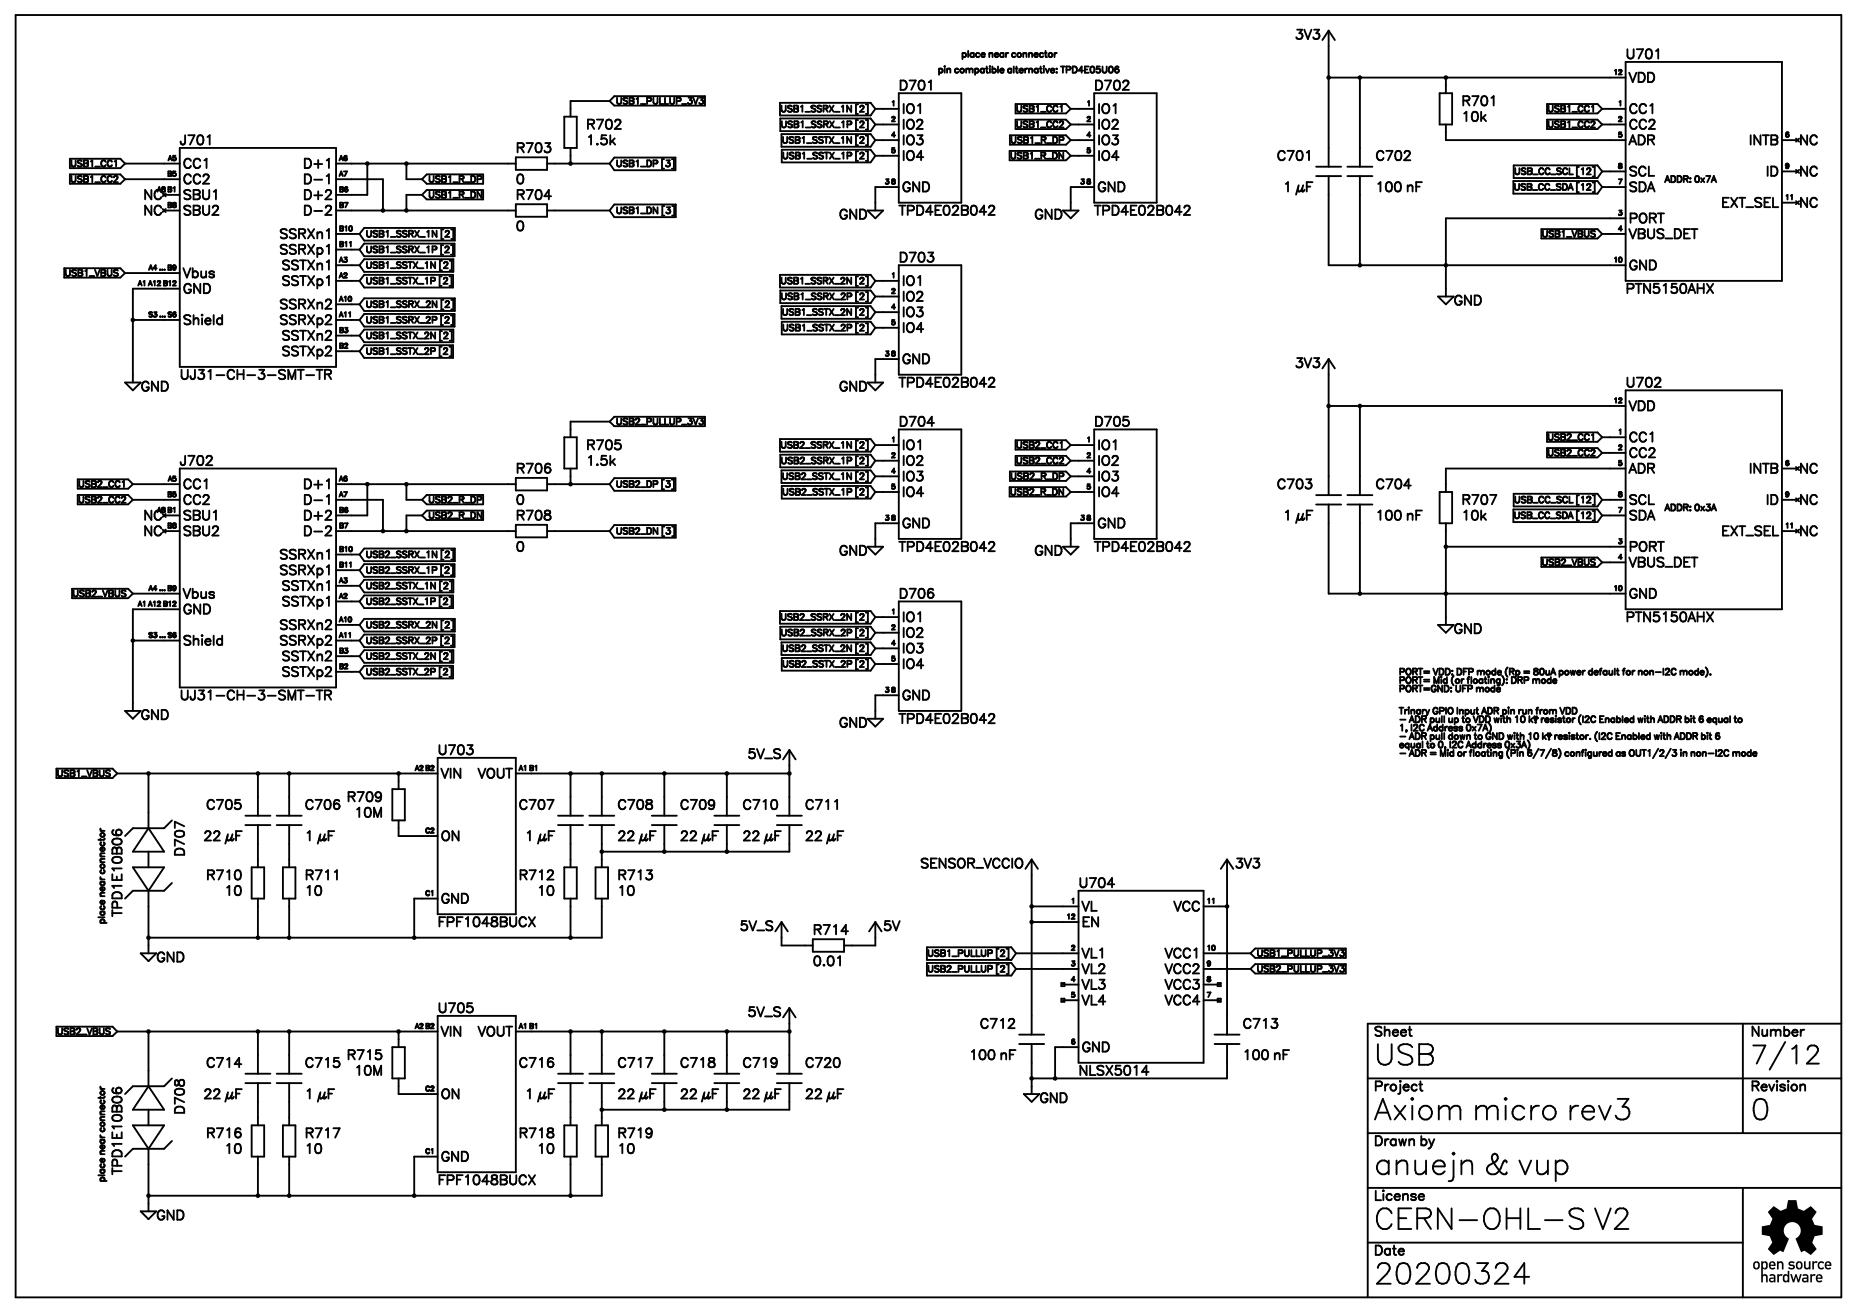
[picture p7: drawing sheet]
<svg xmlns="http://www.w3.org/2000/svg" width="297mm" height="210mm" viewBox="0 0 297 210" stroke-linecap="round" stroke-linejoin="round" font-family="sans-serif">
<defs><g id="words">
<g font-size="5.3">
<text x="219.4" y="170.6">USB</text>
<text x="219.4" y="179.1">Axiom micro rev3</text>
<text x="279.8" y="179.1">0</text>
<text x="219.4" y="187.9">anuejn &amp; vup</text>
<text x="219.4" y="196.7">CERN-OHL-S V2</text>
<text x="219.4" y="205.6">20200324</text>
</g>
<text font-size="4.6" x="279.8" y="170.4">7/12</text>
<g font-size="2.4">
<text x="206.7" y="6.4">3V3</text>
<text x="260" y="9.6">U701</text>
<text x="143.6" y="14.5">D701</text>
<text x="175" y="14.5">D702</text>
<text x="233.5" y="17">R701</text>
<text x="260.3" y="13.4">VDD</text>
<text x="28.6" y="23.3">J701</text>
<text x="93.5" y="23.3">1.5k</text>
<text x="93.5" y="20.9">R702</text>
<text x="143.9" y="20.9">IO2</text>
<text x="143.9" y="23.3">IO3</text>
<text x="143.9" y="18.4">IO1</text>
<text x="175.3" y="20.9">IO2</text>
<text x="175.3" y="23.3">IO3</text>
<text x="175.3" y="18.4">IO1</text>
<text x="233.5" y="19.4">10k</text>
<text x="260.3" y="18.4">CC1</text>
<text x="260.3" y="20.9">CC2</text>
<text x="260.3" y="23.3">ADR</text>
<text x="278.7" y="23.3">INTB</text>
<text x="287.5" y="23.3">NC</text>
<text x="28.9" y="29.7">CC2</text>
<text x="28.9" y="27.2">CC1</text>
<text x="48.7" y="27.2">D+1</text>
<text x="49" y="29.7">D-1</text>
<text x="82.2" y="29.7">0</text>
<text x="82.2" y="24.7">R703</text>
<text x="143.9" y="25.8">IO4</text>
<text x="175.3" y="25.8">IO4</text>
<text x="204.3" y="25.8">C701</text>
<text x="219.8" y="25.8">C702</text>
<text x="260.3" y="28.3">SCL</text>
<text x="281.9" y="28.3">ID</text>
<text x="287.5" y="28.3">NC</text>
<text x="22.2" y="34.6">NC</text>
<text x="22.2" y="32.1">NC</text>
<text x="28.9" y="34.6">SBU2</text>
<text x="28.9" y="32.1">SBU1</text>
<text x="48.7" y="32.1">D+2</text>
<text x="49" y="34.6">D-2</text>
<text x="82.2" y="32.1">R704</text>
<text x="133.3" y="35.3">GND</text>
<text x="143.6" y="34.6">TPD4E02B042</text>
<text x="143.9" y="30.7">GND</text>
<text x="164.4" y="35.3">GND</text>
<text x="175" y="34.6">TPD4E02B042</text>
<text x="175.3" y="30.7">GND</text>
<text x="205" y="30.7">1 µF</text>
<text x="219.8" y="30.7">100 nF</text>
<text x="260.3" y="35.7">PORT</text>
<text x="260.3" y="30.7">SDA</text>
<text x="273.8" y="33.2">EXT_SEL</text>
<text x="287.5" y="33.2">NC</text>
<text x="43.7" y="41">SSRXp1</text>
<text x="43.7" y="38.5">SSRXn1</text>
<text x="82.2" y="37.1">0</text>
<text x="260.3" y="38.5">VBUS_DET</text>
<text x="28.9" y="44.5">Vbus</text>
<text x="28.9" y="47">GND</text>
<text x="44.1" y="43.4">SSTXn1</text>
<text x="44.1" y="45.9">SSTXp1</text>
<text x="143.6" y="42">D703</text>
<text x="143.9" y="45.9">IO1</text>
<text x="260" y="47">PTN5150AHX</text>
<text x="260.3" y="43.4">GND</text>
<text x="28.9" y="51.9">Shield</text>
<text x="43.7" y="51.9">SSRXp2</text>
<text x="43.7" y="49.4">SSRXn2</text>
<text x="143.9" y="48.4">IO2</text>
<text x="143.9" y="50.8">IO3</text>
<text x="143.9" y="53.3">IO4</text>
<text x="232.5" y="49.1">GND</text>
<text x="44.1" y="54.7">SSTXn2</text>
<text x="44.1" y="57.2">SSTXp2</text>
<text x="143.9" y="58.3">GND</text>
<text x="206.7" y="59">3V3</text>
<text x="22.2" y="62.8">GND</text>
<text x="28.6" y="60.7">UJ31-CH-3-SMT-TR</text>
<text x="133.3" y="62.8">GND</text>
<text x="143.6" y="62.1">TPD4E02B042</text>
<text x="260" y="62.1">U702</text>
<text x="260.3" y="65.7">VDD</text>
<text x="143.6" y="68.5">D704</text>
<text x="175" y="68.5">D705</text>
<text x="260.3" y="71">CC1</text>
<text x="28.6" y="74.5">J702</text>
<text x="82.2" y="75.9">R706</text>
<text x="93.5" y="74.5">1.5k</text>
<text x="93.5" y="72">R705</text>
<text x="143.9" y="74.5">IO2</text>
<text x="143.9" y="77">IO3</text>
<text x="143.9" y="72">IO1</text>
<text x="175.3" y="74.5">IO2</text>
<text x="175.3" y="77">IO3</text>
<text x="175.3" y="72">IO1</text>
<text x="260.3" y="73.4">CC2</text>
<text x="260.3" y="75.9">ADR</text>
<text x="278.7" y="75.9">INTB</text>
<text x="287.5" y="75.9">NC</text>
<text x="22.2" y="83.3">NC</text>
<text x="28.9" y="83.3">SBU1</text>
<text x="28.9" y="80.8">CC2</text>
<text x="28.9" y="78.4">CC1</text>
<text x="48.7" y="78.4">D+1</text>
<text x="48.7" y="83.3">D+2</text>
<text x="49" y="80.8">D-1</text>
<text x="82.2" y="80.8">0</text>
<text x="82.2" y="83.3">R708</text>
<text x="143.9" y="79.4">IO4</text>
<text x="175.3" y="79.4">IO4</text>
<text x="204.3" y="78.4">C703</text>
<text x="205" y="83.3">1 µF</text>
<text x="219.8" y="83.3">100 nF</text>
<text x="219.8" y="78.4">C704</text>
<text x="233.5" y="83.3">10k</text>
<text x="233.5" y="80.8">R707</text>
<text x="260.3" y="80.8">SCL</text>
<text x="260.3" y="83.3">SDA</text>
<text x="281.9" y="80.8">ID</text>
<text x="287.5" y="80.8">NC</text>
<text x="22.2" y="85.8">NC</text>
<text x="28.9" y="85.8">SBU2</text>
<text x="43.7" y="89.7">SSRXn1</text>
<text x="49" y="85.8">D-2</text>
<text x="82.2" y="88.2">0</text>
<text x="133.3" y="88.9">GND</text>
<text x="143.6" y="88.2">TPD4E02B042</text>
<text x="143.9" y="84.7">GND</text>
<text x="164.4" y="88.9">GND</text>
<text x="175" y="88.2">TPD4E02B042</text>
<text x="175.3" y="84.7">GND</text>
<text x="260.3" y="88.2">PORT</text>
<text x="273.8" y="85.8">EXT_SEL</text>
<text x="287.5" y="85.8">NC</text>
<text x="43.7" y="92.1">SSRXp1</text>
<text x="44.1" y="94.6">SSTXn1</text>
<text x="260.3" y="90.7">VBUS_DET</text>
<text x="28.9" y="96">Vbus</text>
<text x="28.9" y="98.5">GND</text>
<text x="43.7" y="100.9">SSRXn2</text>
<text x="44.1" y="97.1">SSTXp1</text>
<text x="143.6" y="96">D706</text>
<text x="143.9" y="102">IO2</text>
<text x="143.9" y="99.5">IO1</text>
<text x="232.5" y="101.3">GND</text>
<text x="260" y="99.5">PTN5150AHX</text>
<text x="260.3" y="96">GND</text>
<text x="28.9" y="103.4">Shield</text>
<text x="43.7" y="103.4">SSRXp2</text>
<text x="44.1" y="105.9">SSTXn2</text>
<text x="143.9" y="104.5">IO3</text>
<text x="143.9" y="106.9">IO4</text>
<text x="28.6" y="112.2">UJ31-CH-3-SMT-TR</text>
<text x="44.1" y="108.3">SSTXp2</text>
<text x="143.9" y="112.2">GND</text>
<text x="22.2" y="115.1">GND</text>
<text x="133.3" y="116.5">GND</text>
<text x="143.6" y="115.8">TPD4E02B042</text>
<text x="69.8" y="120.7">U703</text>
<text x="70.2" y="124.6">VIN VOUT</text>
<text x="118.9" y="121.4">5V_S</text>
<text x="32.8" y="129.5">C705</text>
<text x="48.7" y="129.5">C706</text>
<text x="55.4" y="128.5">R709</text>
<text x="56.4" y="130.9">10M</text>
<text x="82.9" y="129.5">C707</text>
<text x="98.4" y="129.5">C708</text>
<text x="108.7" y="129.5">C709</text>
<text x="118.5" y="129.5">C710</text>
<text x="128.4" y="129.5">C711</text>
<text x="29.3" y="137.2" transform="rotate(-90 29.3 137.2)">D707</text>
<text x="32.5" y="134.5">22 µF</text>
<text x="48.7" y="134.5">1 µF</text>
<text x="70.2" y="134.5">ON</text>
<text x="83.6" y="134.5">1 µF</text>
<text x="98.4" y="134.5">22 µF</text>
<text x="108.7" y="134.5">22 µF</text>
<text x="118.5" y="134.5">22 µF</text>
<text x="128.4" y="134.5">22 µF</text>
<text x="32.8" y="140.8">R710</text>
<text x="36" y="143.3">10</text>
<text x="48.7" y="143.3">10</text>
<text x="48.7" y="140.8">R711</text>
<text x="82.9" y="140.8">R712</text>
<text x="86.1" y="143.3">10</text>
<text x="98.4" y="143.3">10</text>
<text x="98.4" y="140.8">R713</text>
<text x="144.6" y="139">SENSOR_VCCIO</text>
<text x="172.2" y="142.2">U704</text>
<text x="197.2" y="139">3V3</text>
<text x="19.4" y="147.1" transform="rotate(-90 19.4 147.1)">TPD1E10B06</text>
<text x="69.8" y="148.2">FPF1048BUCX</text>
<text x="70.2" y="144.7">GND</text>
<text x="117.8" y="148.9">5V_S</text>
<text x="129.8" y="149.6">R714</text>
<text x="141.1" y="148.9">5V</text>
<text x="172.9" y="145.7">VL</text>
<text x="172.9" y="148.2">EN</text>
<text x="186.6" y="145.7">VCC</text>
<text x="24.7" y="153.9">GND</text>
<text x="129.8" y="154.6">0.01</text>
<text x="172.9" y="153.5">VL1</text>
<text x="172.9" y="156">VL2</text>
<text x="185.6" y="156">VCC2</text>
<text x="185.6" y="153.5">VCC1</text>
<text x="69.8" y="162">U705</text>
<text x="172.9" y="158.4">VL3</text>
<text x="172.9" y="160.9">VL4</text>
<text x="185.6" y="160.9">VCC4</text>
<text x="185.6" y="158.4">VCC3</text>
<text x="70.2" y="165.9">VIN VOUT</text>
<text x="118.9" y="162.7">5V_S</text>
<text x="156.6" y="164.4">C712</text>
<text x="198.6" y="164.4">C713</text>
<text x="219.4" y="165.9">Sheet</text>
<text x="279.8" y="165.9">Number</text>
<text x="32.8" y="170.8">C714</text>
<text x="48.7" y="170.8">C715</text>
<text x="55.4" y="169.7">R715</text>
<text x="56.4" y="172.2">10M</text>
<text x="82.9" y="170.8">C716</text>
<text x="98.4" y="170.8">C717</text>
<text x="108.7" y="170.8">C718</text>
<text x="118.5" y="170.8">C719</text>
<text x="128.4" y="170.8">C720</text>
<text x="154.9" y="169.7">100 nF</text>
<text x="172.2" y="172.2">NLSX5014</text>
<text x="172.9" y="168.3">GND</text>
<text x="198.6" y="169.7">100 nF</text>
<text x="29.3" y="178.2" transform="rotate(-90 29.3 178.2)">D708</text>
<text x="32.5" y="175.7">22 µF</text>
<text x="48.7" y="175.7">1 µF</text>
<text x="70.2" y="175.7">ON</text>
<text x="83.6" y="175.7">1 µF</text>
<text x="98.4" y="175.7">22 µF</text>
<text x="108.7" y="175.7">22 µF</text>
<text x="118.5" y="175.7">22 µF</text>
<text x="128.4" y="175.7">22 µF</text>
<text x="166.2" y="176.4">GND</text>
<text x="219.4" y="174.7">Project</text>
<text x="279.8" y="174.7">Revision</text>
<text x="32.8" y="182.1">R716</text>
<text x="36" y="184.5">10</text>
<text x="48.7" y="184.5">10</text>
<text x="48.7" y="182.1">R717</text>
<text x="70.2" y="186">GND</text>
<text x="82.9" y="182.1">R718</text>
<text x="86.1" y="184.5">10</text>
<text x="98.4" y="184.5">10</text>
<text x="98.4" y="182.1">R719</text>
<text x="219.4" y="183.5">Drawn by</text>
<text x="19.4" y="188.4" transform="rotate(-90 19.4 188.4)">TPD1E10B06</text>
<text x="69.8" y="189.5">FPF1048BUCX</text>
<text x="219.4" y="192">License</text>
<text x="24.7" y="195.1">GND</text>
<text x="219.4" y="200.8">Date</text>
</g>
<g font-size="1.6">
<text x="149.9" y="11.8">pin compatible alternative: TPD4E05U06</text>
<text x="153.5" y="9.3">place near connector</text>
<text x="98.4" y="16.7">USB1_PULLUP_3V3</text>
<text x="124.2" y="18.1">USB1_SSRX_1N [2]</text>
<text x="124.2" y="20.6">USB1_SSRX_1P [2]</text>
<text x="124.5" y="23.1">USB1_SSTX_1N [2]</text>
<text x="160.9" y="23.1">USB1_R_DP</text>
<text x="161.9" y="20.6">USB1_CC2</text>
<text x="161.9" y="18.1">USB1_CC1</text>
<text x="246.9" y="18.1">USB1_CC1</text>
<text x="246.9" y="20.6">USB1_CC2</text>
<text x="10.6" y="27">USB1_CC1</text>
<text x="10.6" y="29.4">USB1_CC2</text>
<text x="68.4" y="29.4">USB1_R_DP</text>
<text x="98.4" y="27">USB1_DP [3]</text>
<text x="124.5" y="25.5">USB1_SSTX_1P [2]</text>
<text x="160.5" y="25.5">USB1_R_DN</text>
<text x="241.3" y="28">USB_CC_SCL [12]</text>
<text x="266" y="29.4">ADDR: 0x7A</text>
<text x="68.4" y="31.9">USB1_R_DN</text>
<text x="98.4" y="34.4">USB1_DN [3]</text>
<text x="241.3" y="30.5">USB_CC_SDA [12]</text>
<text x="58.2" y="38.2">USB1_SSRX_1N [2]</text>
<text x="58.2" y="40.7">USB1_SSRX_1P [2]</text>
<text x="245.5" y="38.2">USB1_VBUS</text>
<text x="9.5" y="44.2">USB1_VBUS</text>
<text x="58.2" y="43.2">USB1_SSTX_1N [2]</text>
<text x="58.2" y="45.7">USB1_SSTX_1P [2]</text>
<text x="124.2" y="45.7">USB1_SSRX_2N [2]</text>
<text x="58.2" y="49.2">USB1_SSRX_2N [2]</text>
<text x="58.2" y="51.7">USB1_SSRX_2P [2]</text>
<text x="124.2" y="48.1">USB1_SSRX_2P [2]</text>
<text x="124.5" y="50.6">USB1_SSTX_2N [2]</text>
<text x="124.5" y="53.1">USB1_SSTX_2P [2]</text>
<text x="58.2" y="56.9">USB1_SSTX_2P [2]</text>
<text x="58.2" y="54.5">USB1_SSTX_2N [2]</text>
<text x="98.4" y="68.2">USB2_PULLUP_3V3</text>
<text x="124.2" y="71.8">USB2_SSRX_1N [2]</text>
<text x="161.9" y="71.8">USB2_CC1</text>
<text x="246.9" y="70.7">USB2_CC1</text>
<text x="124.2" y="74.2">USB2_SSRX_1P [2]</text>
<text x="124.5" y="76.7">USB2_SSTX_1N [2]</text>
<text x="160.9" y="76.7">USB2_R_DP</text>
<text x="161.9" y="74.2">USB2_CC2</text>
<text x="246.9" y="73.2">USB2_CC2</text>
<text x="11.6" y="78.1">USB2_CC1</text>
<text x="11.6" y="80.6">USB2_CC2</text>
<text x="68.4" y="80.6">USB2_R_DP</text>
<text x="68.4" y="83">USB2_R_DN</text>
<text x="98.4" y="78.1">USB2_DP [3]</text>
<text x="124.5" y="79.2">USB2_SSTX_1P [2]</text>
<text x="160.5" y="79.2">USB2_R_DN</text>
<text x="241.3" y="80.6">USB_CC_SCL [12]</text>
<text x="241.3" y="83">USB_CC_SDA [12]</text>
<text x="266" y="82">ADDR: 0x3A</text>
<text x="58.2" y="89.4">USB2_SSRX_1N [2]</text>
<text x="98.4" y="85.5">USB2_DN [3]</text>
<text x="10.6" y="95.7">USB2_VBUS</text>
<text x="58.2" y="94.3">USB2_SSTX_1N [2]</text>
<text x="58.2" y="91.9">USB2_SSRX_1P [2]</text>
<text x="245.5" y="90.5">USB2_VBUS</text>
<text x="58.2" y="96.8">USB2_SSTX_1P [2]</text>
<text x="58.2" y="100.7">USB2_SSRX_2N [2]</text>
<text x="124.2" y="101.7">USB2_SSRX_2P [2]</text>
<text x="124.2" y="99.3">USB2_SSRX_2N [2]</text>
<text x="58.2" y="105.6">USB2_SSTX_2N [2]</text>
<text x="58.2" y="103.2">USB2_SSRX_2P [2]</text>
<text x="124.5" y="106.7">USB2_SSTX_2P [2]</text>
<text x="124.5" y="104.2">USB2_SSTX_2N [2]</text>
<text x="58.2" y="108.1">USB2_SSTX_2P [2]</text>
<text x="223.7" y="108.1">PORT= VDD: DFP mode (Rp = 80uA power default for non-I2C mode).</text>
<text x="223.7" y="109.5">PORT= Mid (or floating): DRP mode</text>
<text x="223.7" y="110.9">PORT=GND: UFP mode</text>
<text x="223.7" y="114.4">Trinary GPIO Input ADR pin run from VDD</text>
<text x="223.7" y="115.5">- ADR pull up to VDD with 10 k resistor (I2C Enabled with ADDR bit 6 equal to</text>
<text x="223.7" y="116.9">1, I2C Address 0x7A)</text>
<text x="223.7" y="118.3">- ADR pull down to GND with 10 k resistor. (I2C Enabled with ADDR bit 6</text>
<text x="223.7" y="119.7">equal to 0, I2C Address 0x3A)</text>
<text x="8.1" y="124.3">USB1_VBUS</text>
<text x="223.7" y="121.1">- ADR = Mid or floating (Pin 6/7/8) configured as OUT1/2/3 in non-I2C mode</text>
<text x="16.7" y="147.5" transform="rotate(-90 16.7 147.5)">place near connector</text>
<text x="147.8" y="153.3">USB1_PULLUP [2]</text>
<text x="147.8" y="155.7">USB2_PULLUP [2]</text>
<text x="200.7" y="153.3">USB1_PULLUP_3V3</text>
<text x="200.7" y="155.7">USB2_PULLUP_3V3</text>
<text x="8.1" y="165.6">USB2_VBUS</text>
<text x="16.7" y="188.7" transform="rotate(-90 16.7 188.7)">place near connector</text>
</g>
<g font-size="1.2">
<text x="142.5" y="17">1</text>
<text x="173.6" y="17">1</text>
<text x="257.9" y="12">12</text>
<text x="258.6" y="17">1</text>
<text x="142.5" y="19.4">2</text>
<text x="142.5" y="22.2">4</text>
<text x="173.6" y="19.4">2</text>
<text x="173.6" y="22.2">4</text>
<text x="258.6" y="19.4">2</text>
<text x="258.6" y="22.2">5</text>
<text x="285.4" y="22.2">6</text>
<text x="26.5" y="28.2">B5</text>
<text x="26.5" y="25.8">A5</text>
<text x="54" y="28.2">A7</text>
<text x="54" y="25.8">A6</text>
<text x="141.5" y="29.7">3 8</text>
<text x="142.5" y="24.7">5</text>
<text x="172.5" y="29.7">3 8</text>
<text x="173.6" y="24.7">5</text>
<text x="258.6" y="27.2">8</text>
<text x="258.6" y="29.7">7</text>
<text x="285.4" y="27.2">9</text>
<text x="24.7" y="30.7">A8 B1</text>
<text x="26.5" y="33.2">B8</text>
<text x="54" y="33.2">B7</text>
<text x="54" y="30.7">B6</text>
<text x="258.6" y="34.6">3</text>
<text x="285.4" y="32.1">11</text>
<text x="54" y="39.5">B11</text>
<text x="54" y="37.1">B10</text>
<text x="258.6" y="37.1">4</text>
<text x="21.5" y="45.9">A1 A12 B12</text>
<text x="23.6" y="43.4">A4 ... B9</text>
<text x="54" y="42">A3</text>
<text x="54" y="44.5">A2</text>
<text x="142.5" y="46.9">2</text>
<text x="142.5" y="44.5">1</text>
<text x="257.9" y="42">10</text>
<text x="23.6" y="50.8">S3 ... S6</text>
<text x="54" y="50.8">A11</text>
<text x="54" y="48.4">A10</text>
<text x="54" y="53.3">B3</text>
<text x="142.5" y="49.4">4</text>
<text x="142.5" y="52.2">5</text>
<text x="54" y="55.8">B2</text>
<text x="141.5" y="57.2">3 8</text>
<text x="257.9" y="64.6">12</text>
<text x="142.5" y="70.9">1</text>
<text x="173.6" y="70.9">1</text>
<text x="258.6" y="69.5">1</text>
<text x="258.6" y="72">2</text>
<text x="26.5" y="76.9">A5</text>
<text x="54" y="76.9">A6</text>
<text x="142.5" y="73.4">2</text>
<text x="142.5" y="75.9">4</text>
<text x="173.6" y="73.4">2</text>
<text x="173.6" y="75.9">4</text>
<text x="258.6" y="74.5">5</text>
<text x="285.4" y="74.5">6</text>
<text x="24.7" y="82.2">A8 B1</text>
<text x="26.5" y="79.7">B5</text>
<text x="54" y="79.7">A7</text>
<text x="54" y="82.2">B6</text>
<text x="141.5" y="83.3">3 8</text>
<text x="142.5" y="78.3">5</text>
<text x="172.5" y="83.3">3 8</text>
<text x="173.6" y="78.3">5</text>
<text x="258.6" y="79.7">8</text>
<text x="258.6" y="82.2">7</text>
<text x="285.4" y="79.7">9</text>
<text x="26.5" y="84.7">B8</text>
<text x="54" y="84.7">B7</text>
<text x="54" y="88.2">B10</text>
<text x="258.6" y="89.6">4</text>
<text x="258.6" y="87.2">3</text>
<text x="285.4" y="84.7">11</text>
<text x="23.6" y="94.6">A4 ... B9</text>
<text x="54" y="93.2">A3</text>
<text x="54" y="96">A2</text>
<text x="54" y="90.7">B11</text>
<text x="257.9" y="94.6">10</text>
<text x="21.5" y="97">A1 A12 B12</text>
<text x="23.6" y="102">S3 ... S6</text>
<text x="54" y="102">A11</text>
<text x="54" y="99.5">A10</text>
<text x="142.5" y="100.9">2</text>
<text x="142.5" y="98.4">1</text>
<text x="54" y="104.4">B3</text>
<text x="54" y="106.9">B2</text>
<text x="142.5" y="103.4">4</text>
<text x="142.5" y="105.9">5</text>
<text x="141.5" y="110.8">3 8</text>
<text x="66" y="123.5">A2 B2</text>
<text x="82.9" y="123.5">A1 B1</text>
<text x="67.7" y="133.4">C2</text>
<text x="67.7" y="143.3">C1</text>
<text x="170.4" y="147.1">12</text>
<text x="171.1" y="144.7">1</text>
<text x="193" y="144.7">11</text>
<text x="171.1" y="152.1">2</text>
<text x="171.1" y="154.5">3</text>
<text x="193" y="154.5">9</text>
<text x="193" y="152.1">10</text>
<text x="171.1" y="157">4</text>
<text x="171.1" y="159.5">5</text>
<text x="193" y="159.5">7</text>
<text x="193" y="157">8</text>
<text x="66" y="164.4">A2 B2</text>
<text x="82.9" y="164.4">A1 B1</text>
<text x="171.1" y="167.2">6</text>
<text x="67.7" y="174.6">C2</text>
<text x="67.7" y="184.5">C1</text>
</g>
</g></defs>
<g fill="none" stroke="#000" stroke-width=".3">
<path d="M2.5 2.4h292v205h-292zM90.3 18.7h1.9v5h-1.9zM97.5 16.2h-6.3v2.5M97.5 16.2l.8 .7h14.4M112.7 15.4h-14.4l-.8 .8M124.7 16.4h14.5l.8 1M124.8 18.9h14.4l.8 1M140 19.9h3.7M140 17.4h3.7M140 17.4l-.8 1.1h-14.5M140 19.9l-.8 1.1h-14.4M143.7 14.9h10.1v17.5h-10.1z"/>
<path d="M162.4 16.6h8.1l.7 .8M162.4 19.1h8.1l.7 .8M168.9 8.5h.1M171.2 19.9h3.8M171.2 17.4h3.8M171.2 17.4l-.7 .7h-8.1M171.2 19.9l-.7 .7h-8.1M175 14.9h10v17.5h-10zM212.5 4.9v21.8M212.5 12.4h47.5M212.5 4.9l-1 1.5M212.5 4.9l1 1.5"/>
<path d="M217.5 12.4v14.3M230.2 14.9h2v5h-2zM231.3 12.4v2.5M231.3 19.9v2.5h28.7M247.4 16.6h8.1l.8 .8M247.4 19.1h8.1l.8 .8M256.3 19.9h3.7M256.3 17.4h3.7M256.3 17.4l-.8 .7h-8.1M256.3 19.9l-.8 .7h-8.1M260 9.9h25v35h-25zM11.2 27.9h8.1l.7 .8"/>
<path d="M11.2 25.4h8.1l.7 .8M20 28.7h8.7M20 26.2h8.7M20 28.7l-.7 .7h-8.1M20 26.2l-.7 .7h-8.1M26 33.4l.5 .5M26 30.9l.5 .5M26.2 33.7h2.5M26.2 31.2h2.5M26.5 33.4l-.5 .5M26.5 30.9l-.5 .5M28.7 23.7h25v35h-25z"/>
<path d="M53.7 33.7h28.8M53.7 28.7h7.5v5M53.7 26.2h28.8M53.7 39.9h3.8M53.7 37.4h3.8M58.2 36.4h14.5v2.1h-14.5l-.7-1.1zM58.2 38.9h14.5v2.1h-14.5l-.7-1.1zM58.7 26.2v5h-5M65 26.2v2.5h2.5M67.5 31.2h-2.5v2.5M67.5 28.7l.8 .7h9M67.5 31.2l.8 .7h9"/>
<path d="M77.3 27.9h-9l-.8 .8M77.3 30.4h-9l-.8 .8M82.5 25.2h5v2h-5zM82.5 32.7h5v2h-5zM87.5 33.7h10M87.5 26.2h10M91.2 23.7v2.5M97.5 33.7l.8 1h9.8M98.3 25.2h9.7v2h-9.7l-.8-1zM108.1 32.7h-9.8l-.8 1M125 21.4h14.2l.8 1M125 23.9h14.2l.8 1"/>
<path d="M138.7 33.7h2.6l-1.3 1.2zM140 22.4h3.7M140 24.9h3.7M140 24.9l-.8 1.1h-14.2M140 22.4l-.8 1.1h-14.2M143.7 29.9h-3.7v3.8M161.5 24.1h9l.7 .8M161.5 21.6h9l.7 .8M170 33.7h2.5l-1.3 1.2zM171.2 22.4h3.8M171.2 24.9h3.8M171.2 24.9l-.7 .7h-9"/>
<path d="M171.2 22.4l-.7 .7h-9M175 29.9h-3.8v3.8M210.5 26.7h4M210.5 28.2h4M212.5 28.2v14.2h47.5M215.5 26.7h4M215.5 28.2h4M217.5 28.2v14.2M242 28.9h13.5l.8 1M242.1 26.4h13.4l.8 1M246.5 36.6h9l.8 .8M256.3 37.4h3.7"/>
<path d="M256.3 29.9h3.7M256.3 27.4h3.7M256.3 29.9l-.8 1.1h-13.5M256.3 27.4l-.8 1.1h-13.4M256.3 37.4l-.8 .7h-9M260 34.9h-28.7v12.5M285 32.4h2.5M285 22.4h2.5M285 27.4h2.5M10.3 42.9h9l.7 .8M20 43.7h8.7M20 43.7l-.7 .7h-9"/>
<path d="M21.2 51.2h7.5M28.7 46.2h-7.5v15M50.6 59.1h1M52 59.8h.8l.2-.3-.1-.2-.3-.2h-.6v1.5M52.5 59.8l.5 .8M53.7 51.2h3.8M53.7 48.7h3.8M53.7 53.7h3.8M53.7 42.4h3.8M53.7 56.2h3.8M53.7 44.9h3.8M57.5 48.7l.7 1h14.5"/>
<path d="M57.5 44.9l.7 1.1h14.3M57.5 51.2l.7 1h14.5M58.2 55.2h14.3v2h-14.3l-.7-1zM58.2 41.4h14.3v2.1h-14.3l-.7-1.1zM58.2 52.7h14.3v2h-14.3l-.7-1zM72.5 43.9h-14.3l-.7 1M72.7 50.2h-14.5l-.7 1M72.7 47.7h-14.5l-.7 1M124.7 43.9h14.5l.8 1M124.8 46.4h14.4l.8 1M125 48.9h14.2l.8 1M125 51.4h14.2l.8 1"/>
<path d="M140 44.9h3.7M140 47.4h3.7M140 49.9h3.7M140 52.4h3.7M140 49.9l-.8 1.1h-14.2M140 44.9l-.8 1.1h-14.5M140 47.4l-.8 1.1h-14.4M140 52.4l-.8 1.1h-14.2M143.7 42.4h10.1v17.5h-10.1zM143.7 57.4h-3.7v3.8M212.5 57.4v21.8M212.5 57.4l-1 1.5"/>
<path d="M212.5 57.4l1 1.5M230 47.4h2.5l-1.2 1.3zM12.4 76.6h8.1l.7 .8M12.4 79.1h8.1l.7 .8M20 61.2h2.5l-1.3 1.2zM21.2 77.4h7.5M21.2 79.9l-.7 .7h-8.1M21.2 79.9h7.5M21.2 77.4l-.7 .7h-8.1M28.7 74.9h25v35h-25zM53.7 77.4h28.8M53.7 79.9h7.5v5"/>
<path d="M58.7 77.4v5h-5M65 77.4v2.5h2.5M67.5 79.9l.8 .7h9M77.3 79.1h-9l-.8 .8M82.5 76.4h5v2h-5zM87.5 77.4h10M90.3 69.9h1.9v5h-1.9zM91.2 74.9v2.5M97.5 67.4h-6.3v2.5M97.5 67.4l.8 .7h14.4M97.5 77.4l.8 1.1h9.7M108 76.4h-9.7l-.8 1"/>
<path d="M112.7 66.6h-14.4l-.8 .8M124.7 70.2h14.5l.8 1M124.8 72.7h14.4l.8 1M125 75.2h14.2l.8 1M125 77.7h14.2l.8 1M138.7 61.2h2.6l-1.3 1.2zM140 73.7h3.7M140 76.2h3.7M140 71.2h3.7M140 78.7h3.7M140 71.2l-.8 1h-14.5M140 73.7l-.8 1h-14.4"/>
<path d="M140 76.2l-.8 1h-14.2M140 78.7l-.8 1h-14.2M143.7 68.7h10.1v17.5h-10.1zM161.5 77.9h9l.7 .8M161.5 75.4h9l.7 .8M162.4 72.9h8.1l.7 .8M162.4 70.4h8.1l.7 .8M171.2 73.7h3.8M171.2 76.2h3.8M171.2 71.2h3.8M171.2 78.7h3.8M171.2 73.7l-.7 .7h-8.1"/>
<path d="M171.2 78.7l-.7 .7h-9M171.2 71.2l-.7 .7h-8.1M171.2 76.2l-.7 .7h-9M175 68.7h10v17.5h-10zM210.5 79.2h4M212.5 64.9h47.5M215.5 79.2h4M217.5 64.9v14.3M230.2 78.7h2v5h-2zM242.1 78.9h13.4l.8 1M247.4 69.1h8.1l.8 .8M247.4 71.6h8.1l.8 .8"/>
<path d="M256.3 79.9h3.7M256.3 69.9h3.7M256.3 72.4h3.7M256.3 69.9l-.8 .7h-8.1M256.3 72.4l-.8 .7h-8.1M256.3 79.9l-.8 1.1h-13.4M260 74.9h-28.7v3.8M260 62.4h25v35h-25zM285 74.9h2.5M285 79.9h2.5M11.5 94.1h9l.7 .8M21.2 94.9h7.5"/>
<path d="M21.2 94.9l-.7 .7h-9M26 84.7l.5 .5M26.2 84.9h2.5M26.2 82.4h2.5M26.5 84.7l-.5 .5M28.7 97.4h-7.5v16.3M53.7 96.2h3.8M53.7 99.9h3.8M53.7 84.9h28.8M53.7 93.7h3.8M53.7 91.2h3.8M53.7 88.7h3.8"/>
<path d="M57.5 93.7l.7 1h14.3M57.5 96.2l.7 1h14.3M57.5 88.7l.7 1h14.5M57.5 91.2l.7 1h14.5M58.2 98.9h14.5v2.1h-14.5l-.7-1.1zM67.5 82.4h-2.5v2.5M67.5 82.4l.8 .7h9M72.5 95.2h-14.3l-.7 1M72.5 92.7h-14.3l-.7 1M72.7 90.2h-14.5l-.7 1M72.7 87.7h-14.5l-.7 1M77.3 81.6h-9l-.8 .8"/>
<path d="M82.5 83.9h5v2h-5zM87.5 84.9h10M97.5 84.9l.8 1.1h9.8M108.1 83.9h-9.8l-.8 1M124.7 97.7h14.5l.8 1M138.7 87.4h2.6l-1.3 1.3zM140 98.7h3.7M140 98.7l-.8 1h-14.5M143.7 96.2h10.1v17.5h-10.1zM143.7 83.7h-3.7v3.7M170 87.4h2.5l-1.3 1.3zM175 83.7h-3.8v3.7"/>
<path d="M210.5 80.7h4M212.5 80.7v14.2h47.5M215.5 80.7h4M217.5 80.7v14.2M230 99.9h2.5l-1.2 1.3zM231.3 83.7v16.2M231.3 87.4h28.7M242 81.4h13.5l.8 1M246.5 89.1h9l.8 .8M256.3 82.4h3.7M256.3 89.9h3.7M256.3 82.4l-.8 1.1h-13.5"/>
<path d="M256.3 89.9l-.8 .7h-9M285 84.9h2.5M20 113.7h2.5l-1.3 1.2zM21.2 102.4h7.5M50.6 110.4h1M52 111.1l.8-.1 .2-.2-.1-.3-.3-.1h-.6v1.5M52.5 111.1l.5 .8M53.7 102.4h3.8M53.7 104.9h3.8M53.7 107.4h3.8M57.5 107.4l.7 1.1h14.3M57.5 104.9l.7 1.1h14.3"/>
<path d="M57.5 102.4l.7 1.1h14.5M72.5 106.4h-14.3l-.7 1M72.5 103.9h-14.3l-.7 1M72.7 101.4h-14.5l-.7 1M124.8 100.2h14.4l.8 1M125 102.7h14.2l.8 1M125 105.2h14.2l.8 1M126.2 119.9v10.5M126.2 119.9l-1 1.5M126.2 119.9l1.1 1.5M138.7 114.9h2.6l-1.3 1.3zM140 101.2h3.7"/>
<path d="M140 103.7h3.7M140 106.2h3.7M140 106.2l-.8 1h-14.2M140 101.2l-.8 1h-14.4M140 103.7l-.8 1h-14.2M143.7 111.2h-3.7v3.7M280 119.9v1M9 122.9h9l.8 .8M18.8 123.7h51.2M18.8 123.7l-.8 .7h-9M21.2 138.7h5l-2.4 3.7zM23.8 123.7v8.7"/>
<path d="M23.8 136.2v2.5M23.8 132.4l2.4 3.8h-5zM27.5 131.2l-1.3 1.2h-5l-1.2 1.3M39.3 130.4h3.9M39.3 131.9h3.9M40.2 138.7h2.1v5h-2.1zM41.2 123.7v6.7M41.2 131.9v6.8M44.2 130.4h4.1M44.2 131.9h4.1M45.3 138.7h1.9v5h-1.9zM46.2 123.7v6.7"/>
<path d="M46.2 131.9v6.8M62.7 126.2h2v5h-2zM63.8 123.7v2.5M63.8 131.2v2.5h6.2M70 121.2h12.5v25h-12.5zM82.5 123.7h43.7M89.2 130.4h4.1M89.2 131.9h4.1M90.3 138.7h1.9v5h-1.9zM91.2 123.7v6.7M91.2 131.9v6.8M94.2 130.4h4.1"/>
<path d="M94.2 131.9h4.1M95.2 138.7h2v5h-2zM96.3 123.7v6.7M96.3 131.9v6.8M104.3 130.4h3.9M104.3 131.9h3.9M106.2 123.7v6.7M106.2 131.9v4.3M114.2 130.4h4.1M114.2 131.9h4.1M116.3 123.7v6.7M116.3 131.9v4.3"/>
<path d="M124.3 130.4h3.9M124.3 131.9h3.9M126.2 131.9v4.3h-29.9M165 137.4v28M165 137.4l-1 1.5M165 137.4l1 1.5M196.2 137.4v28M196.2 137.4l-.9 1.5M196.2 137.4l1.1 1.5M277.8 120.3h.4v.6M280 120.4a.32 .32 0 0 0-.4-.1 .32 .32 0 0 0 0 .5 .32 .32 0 0 0 .4-.1M280.4 120.5v.2l.2 .2 .3-.2"/>
<path d="M280.5 120.3h.3l.1 .2h-.5zM22.5 152.4h2.5l-1.2 1.3zM23.8 142.4v10M27.5 141.2l-1.3 1.2h-5l-1.2 1.3M41.2 143.7v6.2M46.2 143.7v6.2M70 143.7h-3.8v6.2M91.2 143.7v6.2M96.3 143.7v6.2h-72.5M125 147.4v3.8h5M125 147.4l-1 1.5M125 147.4l1 1.5"/>
<path d="M130 150.2h5v2h-5zM140 147.4v3.8h-5M140 147.4l-1 1.5M140 147.4l1 1.5M148.2 151.4h13.6l.7 1-.7 1.1h-13.6zM148.2 153.9h13.6l.7 1-.7 1.1h-13.6zM162.5 154.9h10M162.5 152.4h10M165 144.9h7.5M165 147.4h7.5M169.7 157.2h.5v.5h-.5zM169.7 159.7h.5v.5h-.5z"/>
<path d="M170 157.4h2.5M170 159.9h2.5M172.5 142.4h20v27.5h-20zM192.5 157.4h2.5M192.5 154.9h7.5M192.5 159.9h2.5M192.5 144.9h3.7M192.5 152.4h7.5M194.7 157.2h.6v.5h-.6zM194.7 159.7h.6v.5h-.6zM200 152.4l.7 .7h14.5M200 154.9l.7 .7h14.5"/>
<path d="M215.2 151.6h-14.5l-.7 .8M215.2 154.1h-14.5l-.7 .8M9 164.1h9l.8 .8M18.8 164.9h51.2M18.8 164.9l-.8 .7h-9M21.2 179.9h5l-2.4 3.8zM23.8 164.9v8.8M23.8 177.4v2.5M23.8 173.7l2.4 3.7h-5zM27.5 172.4l-1.3 1.3h-5l-1.2 1.2M39.3 171.7h3.9M39.3 173.2h3.9"/>
<path d="M40.2 179.9h2.1v5h-2.1zM41.2 164.9v6.8M41.2 173.2v6.7M44.2 171.7h4.1M44.2 173.2h4.1M45.3 179.9h1.9v5h-1.9zM46.2 164.9v6.8M46.2 173.2v6.7M62.7 167.4h2v5h-2zM63.8 172.4v2.5h6.2M63.8 164.9v2.5M70 162.4h12.5v25h-12.5z"/>
<path d="M82.5 164.9h43.7M89.2 171.7h4.1M89.2 173.2h4.1M90.3 179.9h1.9v5h-1.9zM91.2 164.9v6.8M91.2 173.2v6.7M94.2 171.7h4.1M94.2 173.2h4.1M95.2 179.9h2v5h-2zM96.3 164.9v6.8M96.3 173.2v6.7M104.3 171.7h3.9"/>
<path d="M104.3 173.2h3.9M106.2 164.9v6.8M106.2 173.2v4.2M114.2 171.7h4.1M114.2 173.2h4.1M116.3 164.9v6.8M116.3 173.2v4.2M124.3 171.7h3.9M124.3 173.2h3.9M126.2 173.2v4.2h-29.9M126.2 161.2v10.5M126.2 161.2l-1 1.5"/>
<path d="M126.2 161.2l1.1 1.5M163 165.4h4M163 166.9h4M163.7 174.9h2.6l-1.3 1.3zM165 166.9v8M172.5 167.4h-3.8v5M194.3 165.4h4M194.3 166.9h4M196.2 166.9v5.5h-31.2M218.8 172.4h75.7M278.7 163.7v17.5M289.7 167.1h.5a.71 .71 0 0 1 .4 1.1l-1.6 1.8h1.9"/>
<path d="M294.5 163.7h-75.7v43.7M22.5 193.7h2.5l-1.2 1.2zM23.8 183.7v10M27.5 182.4l-1.3 1.3h-5l-1.2 1.2M41.2 184.9v6.3M46.2 184.9v6.3M70 184.9h-3.8v6.3M91.2 184.9v6.3M96.3 184.9v6.3h-72.5M218.8 181.2h75.7M218.8 198.7h59.9M218.8 189.9h75.7"/>
<path d="M278.7 189.9v17.5"/>
<circle cx="278.9" cy="120.5" r=".33"/>
</g>
<g fill="#000">
<path d="M283.6 192.8l1.2 .8 .9-.4 .3-1.3h1.3l.3 1.3 .9 .4 1.1-.8 .9 .9-.7 1.2 .4 .9 1.3 .3v1.2l-1.3 .4-.3 .9 .6 1.1-.9 .9-1-.7-.5 .3-.9-2.2a1.37 1.37 0 0 0 .4-2.1 1.37 1.37 0 0 0-2.1 .1 1.37 1.37 0 0 0 .6 2l-.9 2.2-.5-.3-1 .7-.9-.9 .6-1.1-.4-1-1.2-.2v-1.3l1.3-.3 .4-1-.7-1.1zM280.6 201.8l.3-.2v.3a.46 .46 0 0 0 0 .8v.3a.7 .7 0 0 1-.3-1.2zM280.9 201.6a.68 .68 0 0 1 .6 .7 .68 .68 0 0 1-.6 .7v-.3a.43 .43 0 0 0 .3-.4 .43 .43 0 0 0-.3-.4zM281.7 201.6h.2v.2l.3-.2v.3a.43 .43 0 0 0-.3 .4 .43 .43 0 0 0 .3 .4v.2l-.3-.1v1a.44 .44 0 0 1 .5-.1 .44 .44 0 0 1 .3 .4v.9h-.2v-.8a.26 .26 0 0 0-.3-.3 .26 .26 0 0 0-.3 .3v.8h-.2zM282.2 201.6a.71 .71 0 0 1 .6 .6 .71 .71 0 0 1-.5 .8l-.1-.1v-.2a.45 .45 0 0 0 0-.8zM283 203.8l.4-.1a.48 .48 0 0 1 .6 .4v.9h-.3v-.1l-.1 .1v-.8a.24 .24 0 0 0-.1-.3 .24 .24 0 0 0-.3 .1zM283.1 201.8l.2-.2-.1 .6h.1v.2h-.1a.33 .33 0 0 0 .2 .3 .33 .33 0 0 0 .4-.1l.2 .1a.65 .65 0 0 1-1 .1 .65 .65 0 0 1 0-.9zM283.3 201.6a.57 .57 0 0 1 .7 .8h-.7v-.2h.4l-.1-.3h-.3zM283 204.3l.6-.1v.2h-.2a.19 .19 0 0 0-.2 .3 .19 .19 0 0 0 .3 .1l.1-.1v.3a.44 .44 0 0 1-.5-.1 .44 .44 0 0 1-.1-.6zM284.3 203.7h.2v.1a.44 .44 0 0 1 .6 0l-.2 .2a.26 .26 0 0 0-.2 0 .26 .26 0 0 0-.2 .2v.8h-.2zM285.3 203.8l.4-.1 .1 .3a.37 .37 0 0 0-.4 .3 .37 .37 0 0 0 .4 .4v.3a.51 .51 0 0 1-.6-.2 .51 .51 0 0 1-.1-.6zM284.2 201.6h.3v.2a.44 .44 0 0 1 .5-.2 .44 .44 0 0 1 .3 .5v.8h-.3v-.7a.26 .26 0 0 0-.3-.3 .26 .26 0 0 0-.2 .3v.7h-.3z"/>
<path d="M285.9 203.2h.3v1.8h-.3v-.1l-.1 .1 .1-.5-.1-.8 .1 .1zM286.1 201.8l.2-.2h.5l.2 .2-.1 .2a.28 .28 0 0 0-.3-.2 .28 .28 0 0 0-.3 .3h.1a.52 .52 0 0 1 .7 .3 .6 .6 0 0 1-.5 .6 .6 .6 0 0 1-.6-.3l.1-.2a.32 .32 0 0 0 .4 .3 .32 .32 0 0 0 .3-.4h-.5a.37 .37 0 0 1-.2-.6zM287.4 201.8l.4-.2v.3a.42 .42 0 0 0-.3 .4 .42 .42 0 0 0 .3 .4v.3a.69 .69 0 0 1-.6-.5 .69 .69 0 0 1 .2-.7zM286.3 203.7h.3l.3 .9 .3-.9h.1l.3 .9 .3-.9h.3l-.4 1.3h-.3l-.2-.9-.3 .9h-.3zM287.8 201.6a.69 .69 0 0 1 .5 .7 .69 .69 0 0 1-.5 .7v-.3a.46 .46 0 0 0 0-.8zM288.3 204.3l.5-.1v.2h-.1a.21 .21 0 0 0-.3 .3 .21 .21 0 0 0 .4 .1v.2a.43 .43 0 0 1-.5-.1 .43 .43 0 0 1 0-.6zM288.5 201.6h.3v.8a.26 .26 0 0 0 .2 .3 .26 .26 0 0 0 .3-.3v-.8h.3v1.3h-.3v-.1a.44 .44 0 0 1-.5 .1 .44 .44 0 0 1-.3-.4zM288.3 203.8l.3-.1a.48 .48 0 0 1 .6 .4v.9h-.2v-.1l-.2 .1 .2-.5-.2-.1v-.2h.2v-.1a.32 .32 0 0 0-.5-.1zM289.5 203.7h.3v.1a.44 .44 0 0 1 .6 0l-.2 .2a.26 .26 0 0 0-.3 0 .26 .26 0 0 0-.1 .2v.8h-.3zM289.9 201.6h.2v.2a.44 .44 0 0 1 .6-.1l-.2 .2a.26 .26 0 0 0-.2 0 .26 .26 0 0 0-.2 .3v.7h-.2zM290.6 203.8l.2-.1-.1 .5h.1v.2h-.1a.33 .33 0 0 0 .2 .4 .33 .33 0 0 0 .4-.2l.2 .2a.65 .65 0 0 1-1 0 .65 .65 0 0 1 0-.9zM290.8 203.7a.57 .57 0 0 1 .7 .7h-.7v-.2h.4l-.1-.2h-.3z"/>
<path d="M290.9 201.8l.3-.2 .3 .1 .3 .1-.2 .2a.36 .36 0 0 0-.5 0 .36 .36 0 0 0 0 .5 .36 .36 0 0 0 .5 .1l.2 .1a.64 .64 0 0 1-1 .1 .64 .64 0 0 1 0-.9zM292.2 201.6a.57 .57 0 0 1 .7 .8h-.7v-.2h.4l-.1-.3h-.3zM292 201.8l.2-.2-.1 .6h.1v.2h-.1a.33 .33 0 0 0 .2 .3 .33 .33 0 0 0 .4-.1l.2 .1a.65 .65 0 0 1-.9 .1 .65 .65 0 0 1-.1-.9z"/>
</g>
<g fill="none" stroke="#000" stroke-width=".75">
<path d="M212.5 12.4h.1M217.5 12.4h.1M231.3 12.4h.1M58.7 26.2h.1M61.2 33.7h.1M65 26.2h.1M65 33.7h.1M91.2 26.2h.1M21.2 51.2h.1M217.5 42.4h.1M231.3 42.4h.1M58.7 77.4h.1"/>
<path d="M65 77.4h.1M91.2 77.4h.1M212.5 64.9h.1M217.5 64.9h.1M61.2 84.9h.1M65 84.9h.1M217.5 94.9h.1M231.3 87.4h.1M231.3 94.9h.1M21.2 102.4h.1M23.8 123.7h.1M41.2 123.7h.1"/>
<path d="M46.2 123.7h.1M63.8 123.7h.1M91.2 123.7h.1M96.3 123.7h.1M96.3 136.2h.1M106.2 123.7h.1M106.2 136.2h.1M116.3 123.7h.1M116.3 136.2h.1M126.2 123.7h.1M23.8 149.9h.1M41.2 149.9h.1"/>
<path d="M46.2 149.9h.1M66.2 149.9h.1M91.2 149.9h.1M165 144.9h.1M165 147.4h.1M196.2 144.9h.1M23.8 164.9h.1M41.2 164.9h.1M46.2 164.9h.1M63.8 164.9h.1M91.2 164.9h.1M96.3 164.9h.1"/>
<path d="M96.3 177.4h.1M106.2 164.9h.1M106.2 177.4h.1M116.3 164.9h.1M116.3 177.4h.1M126.2 164.9h.1M165 172.4h.1M168.7 172.4h.1M23.8 191.2h.1M41.2 191.2h.1M46.2 191.2h.1M66.2 191.2h.1"/>
<path d="M91.2 191.2h.1"/>
</g>
<use href="#words"/>
</svg>
